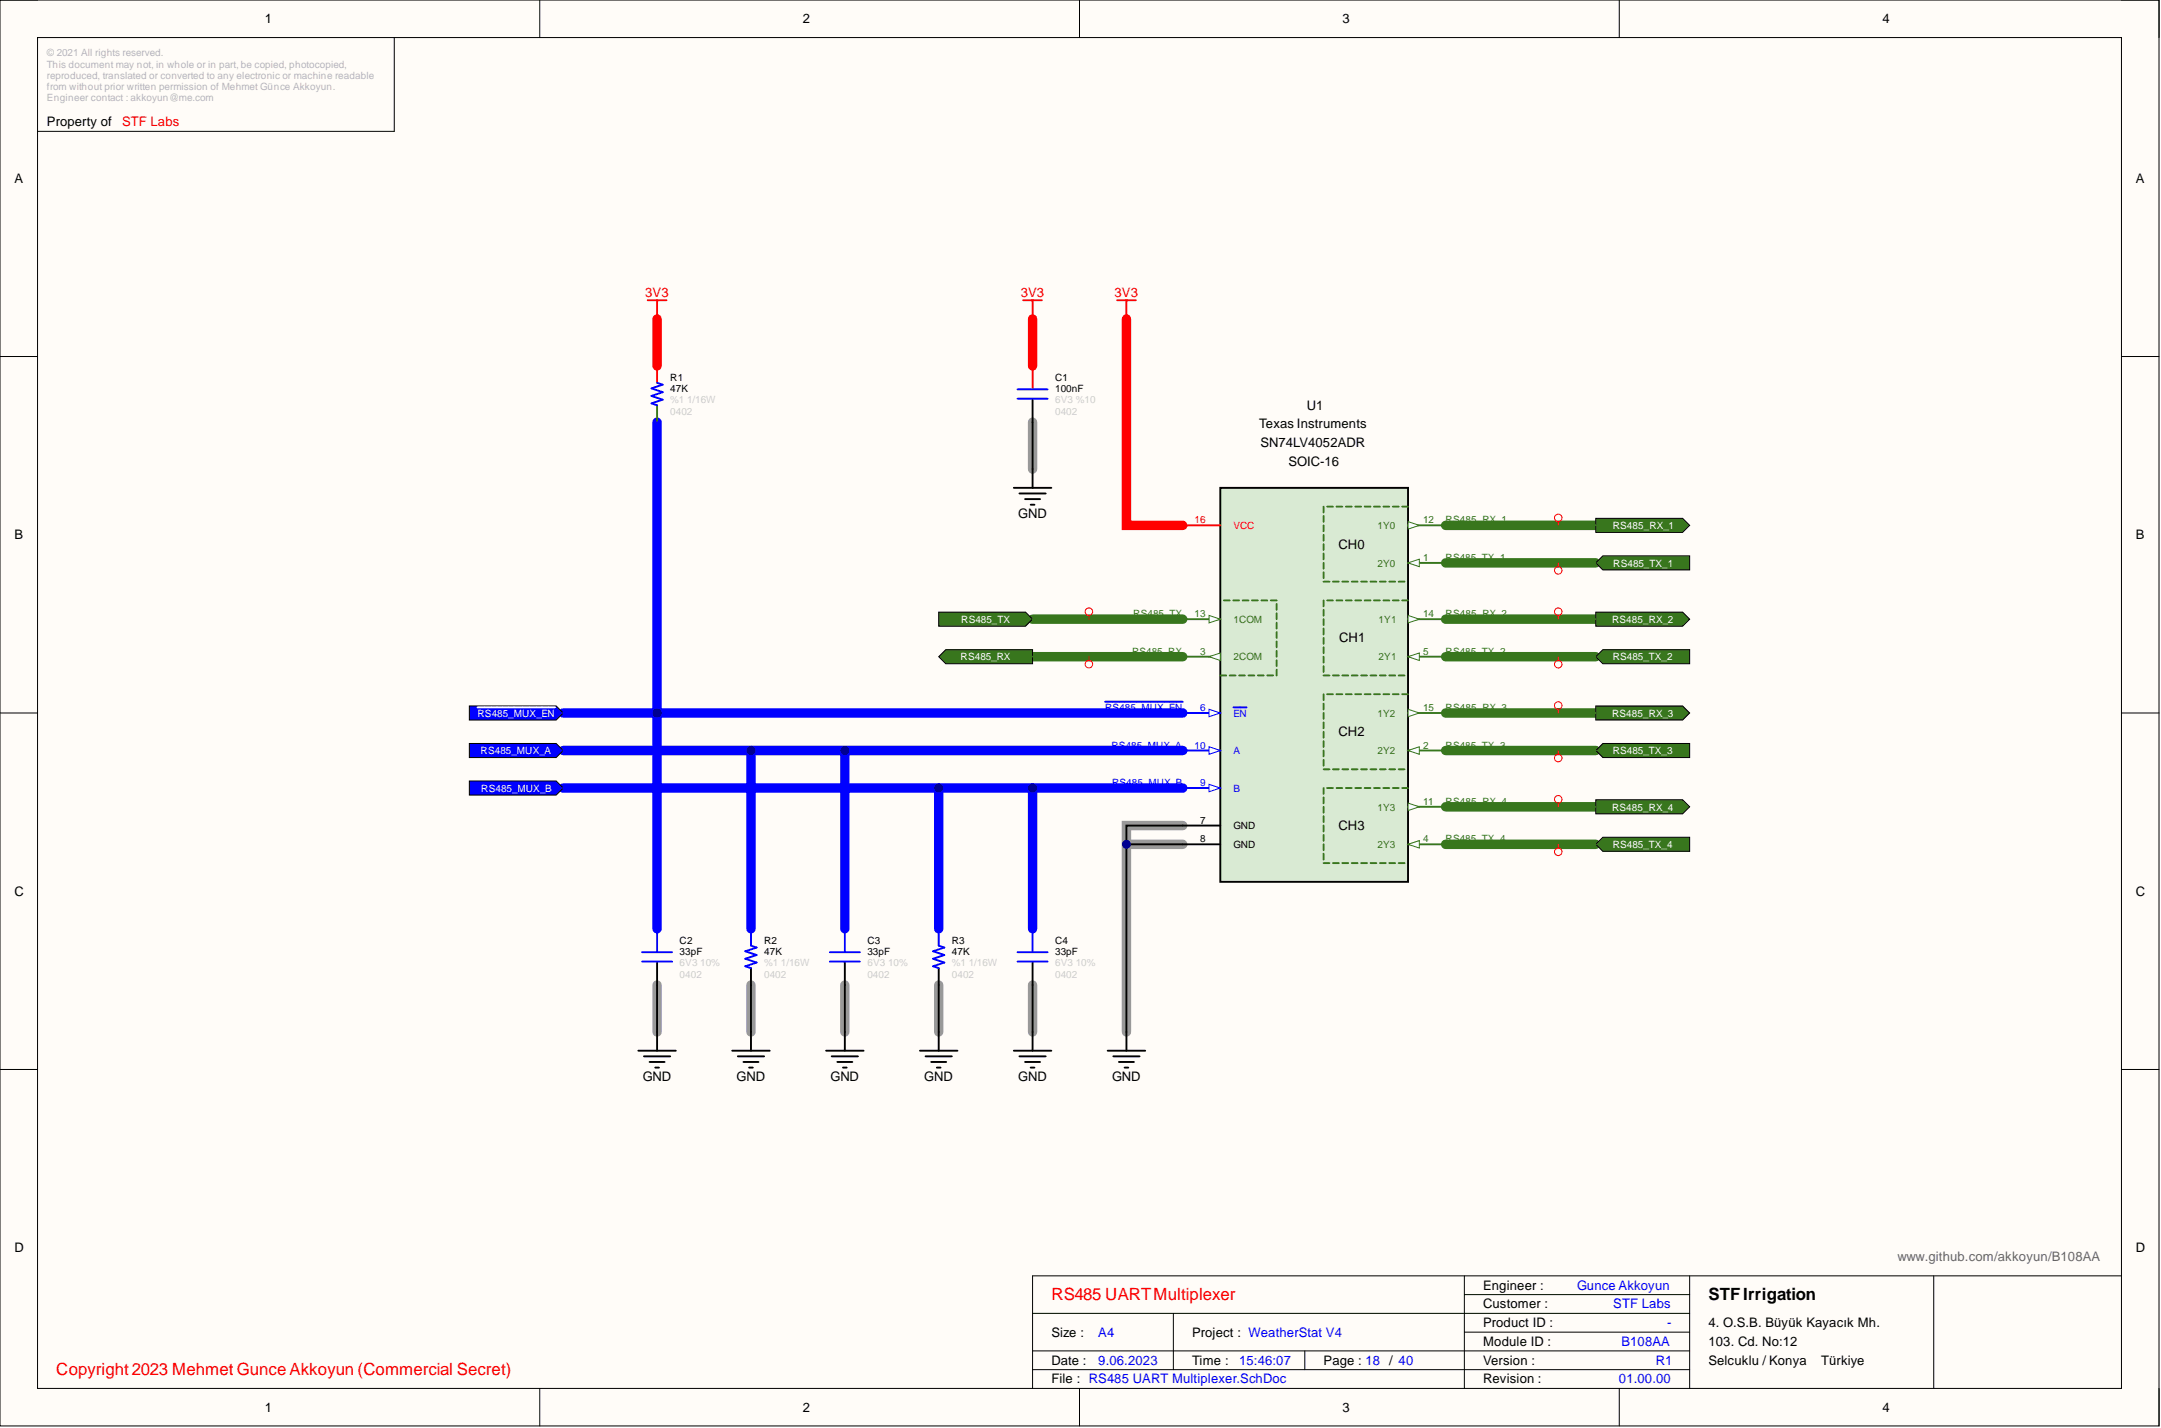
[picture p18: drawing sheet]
<svg xmlns="http://www.w3.org/2000/svg" width="292mm" height="193mm" viewBox="0 0 292 193" stroke-linecap="round" stroke-linejoin="round" font-family="sans-serif">
<defs><g id="words">
<g font-size="2.3" fill="#f00">
<text x="142.1" y="175.7">RS485 UARTMultiplexer</text>
<text x="7.6" y="185.8">Copyright 2023 Mehmet Gunce Akkoyun (Commercial Secret)</text>
</g>
<text font-size="2.3" x="230.9" y="175.7">STFIrrigation</text>
<g font-size="1.8">
<text x="35.8" y="3.1">1</text>
<text x="108.5" y="3.1">2</text>
<text x="181.4" y="3.1">3</text>
<text x="254.4" y="3.1">4</text>
<text x="6.3" y="17.1">Property of</text>
<text x="1.9" y="24.7">A</text>
<text x="288.7" y="24.7">A</text>
<text x="170.2" y="57.9">Texas Instruments</text>
<text x="176.6" y="55.4">U1</text>
<text x="170.4" y="60.4">SN74LV4052ADR</text>
<text x="174.2" y="63">SOIC-16</text>
<text x="137.6" y="70.1">GND</text>
<text x="1.9" y="72.9">B</text>
<text x="180.9" y="74.1">CH0</text>
<text x="288.7" y="72.9">B</text>
<text x="181" y="86.8">CH1</text>
<text x="180.9" y="99.5">CH2</text>
<text x="180.9" y="112.2">CH3</text>
<text x="1.9" y="121">C</text>
<text x="288.7" y="121">C</text>
<text x="86.9" y="146.1">GND</text>
<text x="99.6" y="146.1">GND</text>
<text x="112.2" y="146.1">GND</text>
<text x="124.9" y="146.1">GND</text>
<text x="137.6" y="146.1">GND</text>
<text x="150.3" y="146.1">GND</text>
<text x="1.9" y="169.2">D</text>
<text x="288.7" y="169.2">D</text>
<text x="200.5" y="174.3">Engineer :</text>
<text x="200.5" y="176.8">Customer :</text>
<text x="200.5" y="179.3">Product ID :</text>
<text x="230.9" y="179.3">4. O.S.B. Büyük Kayacık Mh.</text>
<text x="142.1" y="184.4">Date :</text>
<text x="142.1" y="180.6">Size :</text>
<text x="161.1" y="184.4">Time :</text>
<text x="161.1" y="180.6">Project : WeatherStat V4</text>
<text x="178.9" y="184.4">Page : 18 / 40</text>
<text x="200.5" y="181.9">Module ID :</text>
<text x="200.5" y="184.4">Version :</text>
<text x="230.9" y="181.9">103. Cd. No:12</text>
<text x="230.9" y="184.4">Selcuklu / Konya</text>
<text x="246.2" y="184.4">Türkiye</text>
<text x="35.8" y="190.7">1</text>
<text x="108.5" y="190.7">2</text>
<text x="142.1" y="186.9">File : RS485 UART Multiplexer.SchDoc</text>
<text x="181.4" y="190.7">3</text>
<text x="200.5" y="186.9">Revision :</text>
<text x="254.4" y="190.7">4</text>
</g>
<g font-size="1.8" fill="#f00">
<text x="16.5" y="17.1">STF Labs</text>
<text x="87.2" y="40.1">3V3</text>
<text x="138" y="40.1">3V3</text>
<text x="150.7" y="40.1">3V3</text>
</g>
<text font-size="1.8" fill="#666" x="256.5" y="170.5">www.github.com/akkoyun/B108AA</text>
<g font-size="1.8" fill="#00f">
<text x="213.2" y="174.3">Gunce Akkoyun</text>
<text x="218.1" y="176.8">STF Labs</text>
<text x="225.3" y="179.3">-</text>
<text x="148.5" y="184.4">9.06.2023</text>
<text x="148.5" y="180.6">A4</text>
<text x="167.5" y="184.4">15:46:07</text>
<text x="219.2" y="181.9">B108AA</text>
<text x="223.8" y="184.4">R1</text>
<text x="218.8" y="186.9">01.00.00</text>
</g>
<g font-size="1.4" fill="#b7b7b7">
<text x="6.3" y="7.6">© 2021 All rights reserved.</text>
<text x="6.3" y="9.1">This document may not, in whole or in part, be copied, photocopied,</text>
<text x="6.3" y="10.7">reproduced, translated or converted to any electronic or machine readable</text>
<text x="6.3" y="12.2">from without prior written permission of Mehmet Günce Akkoyun.</text>
<text x="6.3" y="13.7">Engineer contact : akkoyun@me.com</text>
</g>
<g font-size="1.4">
<text x="90.6" y="53">47K</text>
<text x="90.6" y="51.5">R1</text>
<text x="142.6" y="53">100nF</text>
<text x="142.6" y="51.5">C1</text>
<text x="162.2" y="111.3">7</text>
<text x="162.2" y="113.8">8</text>
<text x="166.7" y="112.1">GND</text>
<text x="166.7" y="114.6">GND</text>
<text x="91.9" y="129.1">33pF</text>
<text x="91.9" y="127.5">C2</text>
<text x="103.3" y="129.1">47K</text>
<text x="103.3" y="127.5">R2</text>
<text x="117.2" y="129.1">33pF</text>
<text x="117.2" y="127.5">C3</text>
<text x="128.7" y="129.1">47K</text>
<text x="128.7" y="127.5">R3</text>
<text x="142.6" y="129.1">33pF</text>
<text x="142.6" y="127.5">C4</text>
</g>
<g font-size="1.4" fill="#ccc">
<text x="90.6" y="54.5">%1</text>
<text x="90.6" y="56">0402</text>
<text x="92.9" y="54.5">1/16W</text>
<text x="142.6" y="54.5">6V3 %10</text>
<text x="142.6" y="56">0402</text>
<text x="91.9" y="130.6">6V3</text>
<text x="94.7" y="130.6">10%</text>
<text x="103.3" y="130.6">%1</text>
<text x="105.6" y="130.6">1/16W</text>
<text x="117.2" y="130.6">6V3</text>
<text x="120" y="130.6">10%</text>
<text x="128.7" y="130.6">%1</text>
<text x="130.9" y="130.6">1/16W</text>
<text x="142.6" y="130.6">6V3</text>
<text x="145.4" y="130.6">10%</text>
<text x="91.9" y="132.1">0402</text>
<text x="103.3" y="132.1">0402</text>
<text x="117.2" y="132.1">0402</text>
<text x="128.7" y="132.1">0402</text>
<text x="142.6" y="132.1">0402</text>
</g>
<g font-size="1.4" fill="#f00">
<text x="161.5" y="70.7">16</text>
<text x="166.7" y="71.5">VCC</text>
</g>
<g font-size="1.4" fill="#38761d">
<text x="186.2" y="71.5">1Y0</text>
<text x="192.4" y="70.7">12</text>
<text x="195.4" y="70.7">RS485_RX_1</text>
<text x="186.2" y="76.6">2Y0</text>
<text x="192.4" y="75.8">1</text>
<text x="195.4" y="75.8">RS485_TX_1</text>
<text x="153.2" y="83.4">RS485_TX</text>
<text x="161.5" y="83.4">13</text>
<text x="192.4" y="83.4">14</text>
<text x="195.4" y="83.4">RS485_RX_2</text>
<text x="153" y="88.5">RS485_RX</text>
<text x="162.2" y="88.5">3</text>
<text x="166.7" y="84.2">1COM</text>
<text x="166.7" y="89.2">2COM</text>
<text x="186.3" y="84.2">1Y1</text>
<text x="186.3" y="89.2">2Y1</text>
<text x="192.4" y="88.5">5</text>
<text x="195.4" y="88.5">RS485_TX_2</text>
<text x="186.2" y="96.9">1Y2</text>
<text x="186.2" y="101.9">2Y2</text>
<text x="192.4" y="96.1">15</text>
<text x="192.4" y="101.2">2</text>
<text x="195.4" y="101.2">RS485_TX_3</text>
<text x="195.4" y="96.1">RS485_RX_3</text>
<text x="186.2" y="109.5">1Y3</text>
<text x="192.4" y="108.8">11</text>
<text x="192.4" y="113.8">4</text>
<text x="195.4" y="113.8">RS485_TX_4</text>
<text x="195.4" y="108.8">RS485_RX_4</text>
<text x="186.2" y="114.6">2Y3</text>
</g>
<g font-size="1.4" fill="#fff">
<text x="218" y="71.5">RS485_RX_1</text>
<text x="218.1" y="76.6">RS485_TX_1</text>
<text x="129.8" y="89.2">RS485_RX</text>
<text x="129.9" y="84.2">RS485_TX</text>
<text x="217.9" y="84.2">RS485_RX_2</text>
<text x="218" y="89.2">RS485_TX_2</text>
<text x="64.5" y="96.9">RS485_MUX_EN</text>
<text x="65" y="101.9">RS485_MUX_A</text>
<text x="217.9" y="96.9">RS485_RX_3</text>
<text x="218" y="101.9">RS485_TX_3</text>
<text x="65" y="107">RS485_MUX_B</text>
<text x="217.9" y="109.5">RS485_RX_4</text>
<text x="218" y="114.6">RS485_TX_4</text>
</g>
<g font-size="1.4" fill="#00f">
<text x="149.4" y="96.1">RS485_MUX_EN</text>
<text x="150.2" y="101.2">RS485_MUX_A</text>
<text x="161.5" y="101.2">10</text>
<text x="162.2" y="96.1">6</text>
<text x="166.7" y="96.9">EN</text>
<text x="166.7" y="101.9">A</text>
<text x="150.3" y="106.2">RS485_MUX_B</text>
<text x="162.2" y="106.2">9</text>
<text x="166.7" y="107">B</text>
</g>
</g></defs>
<path d="M0 0h291.8v192.7h-291.8z" fill-rule="evenodd" fill="#fffcf8"/>
<path d="M0 0h291.8v192.7h-291.8z" fill="none" stroke="#000" stroke-width=".14"/>
<path d="M5.1 5.1h281.7v182.5h-281.7z" fill-rule="evenodd" fill="#fffcf8"/>
<g fill="none" stroke="#000" stroke-width=".14">
<path d="M0 0h5.1M5.1 5.1h281.7v182.5h-281.7zM53.3 5.1v12.7h-48.2M73 0v5.1M145.9 0v5.1M218.9 0v5.1M286.8 0h5v5.1M0 48.2h5.1M286.8 48.2h5M0 96.3h5.1M286.8 96.3h5M0 144.5h5.1"/>
<path d="M286.8 144.5h5M139.6 177.5h88.8M158.6 177.5v7.6M197.9 174.9h30.5M197.9 172.4v15.2M228.4 172.4v15.2M261.4 172.4v15.2M286.8 172.4h-147.2v15.2M73 187.6v5.1M139.6 182.6h88.8M139.6 185.1h88.8M145.9 187.6v5.1"/>
<path d="M176.4 182.6v2.5M197.9 180h30.5M218.9 187.6v5.1M291.8 187.6v5.1"/>
</g>
<path d="M195.4 76.1h20.3M195.4 71h20.3M139.6 88.7h20.3M139.6 83.7h20.3M195.4 88.7h20.3M195.4 83.7h20.3M195.4 96.3h20.3M195.4 101.4h20.3M195.4 114.1h20.3M195.4 109h20.3" fill="none" stroke="#38761d" stroke-width="1.3"/>
<path d="M139.6 57.1v6.3M152.3 114.1h7.6M159.9 111.6h-7.6v27.8M88.8 133.1v6.3M101.5 133.1v6.3M114.2 133.1v6.3M126.9 133.1v6.3M139.6 133.1v6.3" fill="none" stroke="#999" stroke-width="1.3"/>
<path d="M88.8 43.1v6.3M139.6 43.1v6.3M152.3 43.1v27.9h7.6" fill="none" stroke="#f00" stroke-width="1.3"/>
<path d="M88.8 57.1v68.4M76.1 96.3h83.8M76.1 101.4h83.8M76.1 106.5h83.8M101.5 101.4v24.1M114.2 101.4v24.1M126.9 106.5v19M139.6 106.5v19" fill="none" stroke="#00f" stroke-width="1.3"/>
<path d="M164.9 65.9h25.4v53.3h-25.4z" fill-rule="evenodd" fill="#d9ead3"/>
<path d="M164.9 65.9h25.4v53.3h-25.4z" fill="none" stroke="#000" stroke-width=".25"/>
<path d="M190.3 71h5.1" fill="none" stroke="#38761d" stroke-width=".25"/>
<path d="M190.3 70.5l1.5 .5-1.5 .5z" fill="#f8fcff"/>
<path d="M190.3 70.5l1.5 .5-1.5 .5z" fill="none" stroke="#38761d" stroke-width=".14"/>
<path d="M190.3 76.1h5.1" fill="none" stroke="#38761d" stroke-width=".25"/>
<path d="M190.3 76.1l1.5-.5v1z" fill="#f8fcff"/>
<path d="M190.3 76.1l1.5-.5v1z" fill="none" stroke="#38761d" stroke-width=".14"/>
<path d="M159.9 111.6h5" fill="none" stroke="#000" stroke-width=".25"/>
<path d="M159.9 71h5" fill="none" stroke="#f00" stroke-width=".25"/>
<path d="M159.9 83.7h5" fill="none" stroke="#38761d" stroke-width=".25"/>
<path d="M163.4 83.2l1.5 .5-1.5 .5z" fill="#f8fcff"/>
<path d="M163.4 83.2l1.5 .5-1.5 .5z" fill="none" stroke="#38761d" stroke-width=".14"/>
<path d="M159.9 88.7h5" fill="none" stroke="#38761d" stroke-width=".25"/>
<path d="M163.4 88.7l1.5-.5v1z" fill="#f8fcff"/>
<path d="M163.4 88.7l1.5-.5v1z" fill="none" stroke="#38761d" stroke-width=".14"/>
<path d="M190.3 83.7h5.1" fill="none" stroke="#38761d" stroke-width=".25"/>
<path d="M190.3 83.2l1.5 .5-1.5 .5z" fill="#f8fcff"/>
<path d="M190.3 83.2l1.5 .5-1.5 .5z" fill="none" stroke="#38761d" stroke-width=".14"/>
<path d="M190.3 88.7h5.1" fill="none" stroke="#38761d" stroke-width=".25"/>
<path d="M190.3 88.7l1.5-.5v1z" fill="#f8fcff"/>
<path d="M190.3 88.7l1.5-.5v1z" fill="none" stroke="#38761d" stroke-width=".14"/>
<path d="M190.3 96.3h5.1" fill="none" stroke="#38761d" stroke-width=".25"/>
<path d="M190.3 95.8l1.5 .5-1.5 .6z" fill="#f8fcff"/>
<path d="M190.3 95.8l1.5 .5-1.5 .6z" fill="none" stroke="#38761d" stroke-width=".14"/>
<path d="M190.3 101.4h5.1" fill="none" stroke="#38761d" stroke-width=".25"/>
<path d="M190.3 101.4l1.5-.5v1z" fill="#f8fcff"/>
<path d="M190.3 101.4l1.5-.5v1z" fill="none" stroke="#38761d" stroke-width=".14"/>
<path d="M190.3 109h5.1" fill="none" stroke="#38761d" stroke-width=".25"/>
<path d="M190.3 108.5l1.5 .5-1.5 .5z" fill="#f8fcff"/>
<path d="M190.3 108.5l1.5 .5-1.5 .5z" fill="none" stroke="#38761d" stroke-width=".14"/>
<path d="M190.3 114.1h5.1" fill="none" stroke="#38761d" stroke-width=".25"/>
<path d="M190.3 114.1l1.5-.5v1z" fill="#f8fcff"/>
<path d="M190.3 114.1l1.5-.5v1z" fill="none" stroke="#38761d" stroke-width=".14"/>
<path d="M159.9 96.3h5" fill="none" stroke="#00f" stroke-width=".25"/>
<path d="M163.4 95.8l1.5 .5-1.5 .6z" fill="#f8fcff"/>
<path d="M163.4 95.8l1.5 .5-1.5 .6z" fill="none" stroke="#00f" stroke-width=".14"/>
<path d="M166.7 95.6h1.8M159.9 101.4h5" fill="none" stroke="#00f" stroke-width=".25"/>
<path d="M163.4 100.9l1.5 .5-1.5 .5z" fill="#f8fcff"/>
<path d="M163.4 100.9l1.5 .5-1.5 .5z" fill="none" stroke="#00f" stroke-width=".14"/>
<path d="M159.9 106.5h5" fill="none" stroke="#00f" stroke-width=".25"/>
<path d="M163.4 106l1.5 .5-1.5 .5z" fill="#f8fcff"/>
<path d="M163.4 106l1.5 .5-1.5 .5z" fill="none" stroke="#00f" stroke-width=".14"/>
<path d="M159.9 114.1h5" fill="none" stroke="#000" stroke-width=".25"/>
<g fill="none" stroke="#38761d" stroke-width=".25">
<path d="M178.9 68.5v.8M178.9 69.7v.8M178.9 71v.8M178.9 72.3v.8M178.9 73.5v.8M178.9 74.8v.8M178.9 76.1v.8M178.9 77.3v.8M178.9 78.6h.8M179.4 68.5h.8M180.2 78.6h.8M180.6 68.5h.8"/>
<path d="M181.4 78.6h.8M181.9 68.5h.8M182.7 78.6h.8M183.2 68.5h.8M184 78.6h.8M184.5 68.5h.7M185.2 78.6h.8M185.7 68.5h.8M186.5 78.6h.8M187 68.5h.8M187.8 78.6h.8M188.3 68.5h.8"/>
<path d="M189.1 78.6h.7M189.5 68.5h.8M164.9 91.3h.8M165.4 81.1h.8M166.2 91.3h.8M166.7 81.1h.8M167.5 91.3h.8M168 81.1h.8M168.8 91.3h.7M169.2 81.1h.8M170 91.3h.8M170.5 81.1h.8"/>
<path d="M171.3 91.3h.8M171.8 81.1h.8M172.6 81.6v.8M172.6 82.9v.8M172.6 84.1v.8M172.6 85.4v.8M172.6 86.7v.8M172.6 88v.7M172.6 89.2v.8M172.6 90.5v.8M178.9 81.1v.8M178.9 82.4v.8"/>
<path d="M178.9 83.7v.8M178.9 84.9v.8M178.9 86.2v.8M178.9 87.5v.8M178.9 88.7v.8M178.9 90v.8M178.9 93.8v.8M178.9 95.1v.8M178.9 96.3v.8M178.9 97.6v.8M178.9 98.9v.8M178.9 91.3h.8"/>
<path d="M179.4 81.1h.8M179.4 93.8h.8M180.2 91.3h.8M180.6 81.1h.8M180.6 93.8h.8M181.4 91.3h.8M181.9 81.1h.8M181.9 93.8h.8M182.7 91.3h.8M183.2 81.1h.8M183.2 93.8h.8M184 91.3h.8"/>
<path d="M184.5 81.1h.7M184.5 93.8h.7M185.2 91.3h.8M185.7 81.1h.8M185.7 93.8h.8M186.5 91.3h.8M187 81.1h.8M187 93.8h.8M187.8 91.3h.8M188.3 81.1h.8M188.3 93.8h.8M189.1 91.3h.7"/>
<path d="M189.5 81.1h.8M189.5 93.8h.8M178.9 100.2v.7M178.9 101.4v.8M178.9 102.7v.8M178.9 106.5v.8M178.9 107.8v.8M178.9 109v.8M178.9 110.3v.8M178.9 111.6v.8M178.9 112.8v.8M178.9 114.1v.8"/>
<path d="M178.9 115.4v.8M178.9 104h.8M178.9 116.6h.8M179.4 106.5h.8M180.2 104h.8M180.2 116.6h.8M180.6 106.5h.8M181.4 104h.8M181.4 116.6h.8M181.9 106.5h.8M182.7 104h.8M182.7 116.6h.8"/>
<path d="M183.2 106.5h.8M184 104h.8M184 116.6h.8M184.5 106.5h.7M185.2 104h.8M185.2 116.6h.8M185.7 106.5h.8M186.5 104h.8M186.5 116.6h.8M187 106.5h.8M187.8 104h.8M187.8 116.6h.8"/>
<path d="M188.3 106.5h.8M189.1 104h.7M189.1 116.6h.7M189.5 106.5h.8"/>
</g>
<path d="M215.7 76.1l1-1h11.7v1.9h-11.7z" fill-rule="evenodd" fill="#38761d"/>
<path d="M215.7 76.1l1-1h11.7v1.9h-11.7z" fill="none" stroke="#000" stroke-width=".14"/>
<path d="M215.7 70h11.7l1 1-1 .9h-11.7z" fill-rule="evenodd" fill="#38761d"/>
<path d="M215.7 70h11.7l1 1-1 .9h-11.7z" fill="none" stroke="#000" stroke-width=".14"/>
<path d="M215.7 88.7l1-.9h11.7v1.9h-11.7z" fill-rule="evenodd" fill="#38761d"/>
<path d="M215.7 88.7l1-.9h11.7v1.9h-11.7z" fill="none" stroke="#000" stroke-width=".14"/>
<path d="M215.7 82.7h11.7l1 1-1 .9h-11.7z" fill-rule="evenodd" fill="#38761d"/>
<path d="M215.7 82.7h11.7l1 1-1 .9h-11.7z" fill="none" stroke="#000" stroke-width=".14"/>
<path d="M215.7 101.4l1-.9h11.7v1.9h-11.7z" fill-rule="evenodd" fill="#38761d"/>
<path d="M215.7 101.4l1-.9h11.7v1.9h-11.7z" fill="none" stroke="#000" stroke-width=".14"/>
<path d="M215.7 95.4h11.7l1 .9-1 1h-11.7z" fill-rule="evenodd" fill="#38761d"/>
<path d="M215.7 95.4h11.7l1 .9-1 1h-11.7z" fill="none" stroke="#000" stroke-width=".14"/>
<path d="M215.7 114.1l1-1h11.7v1.9h-11.7z" fill-rule="evenodd" fill="#38761d"/>
<path d="M215.7 114.1l1-1h11.7v1.9h-11.7z" fill="none" stroke="#000" stroke-width=".14"/>
<path d="M215.7 108.1h11.7l1 .9-1 1h-11.7z" fill-rule="evenodd" fill="#38761d"/>
<path d="M215.7 108.1h11.7l1 .9-1 1h-11.7z" fill="none" stroke="#000" stroke-width=".14"/>
<g fill="none" stroke="#000" stroke-width=".25">
<path d="M139.6 54v3.1M137 65.9h5.1M137.8 66.7h3.5M138.6 67.4h2M139.3 68.2h.5M139.6 63.4v2.5M88.8 130.1v3M88.8 139.4v2.6M101.5 130.8v2.3M101.5 139.4v2.6M114.2 130.1v3M114.2 139.4v2.6"/>
<path d="M126.9 130.8v2.3M126.9 139.4v2.6M139.6 130.1v3M139.6 139.4v2.6M152.3 139.4v2.6M86.3 142h5.1M87 142.7h3.6M87.8 143.5h2M88.6 144.3h.5M99 142h5M99.7 142.7h3.6M100.5 143.5h2"/>
<path d="M101.3 144.3h.5M111.7 142h5M112.4 142.7h3.6M113.2 143.5h2M113.9 144.3h.5M124.3 142h5.1M125.1 142.7h3.6M125.9 143.5h2M126.6 144.3h.5M137 142h5.1M137.8 142.7h3.5M138.6 143.5h2"/>
<path d="M139.3 144.3h.5M149.7 142h5.1M150.5 142.7h3.5M151.2 143.5h2.1M152 144.3h.5"/>
</g>
<path d="M87.5 40.6h2.6M88.8 40.6v2.5M88.8 49.4v2.3M138.3 40.6h2.5M139.6 40.6v2.5M139.6 49.4v3.1M151 40.6h2.5M152.3 40.6v2.5" fill="none" stroke="#f00" stroke-width=".25"/>
<g fill="none" stroke="#00f" stroke-width=".25">
<path d="M88.8 51.7l.8 .3-1.5 .5 1.5 .5-1.5 .5 1.5 .5-1.5 .5 .7 .3M137.5 52.6h4.1M137.5 53.9h4.1M86.8 128.7h4M86.8 129.9h4M88.8 125.5v3M101.5 125.5v2.3l.8 .2-1.6 .5 1.6 .6-1.6 .5 1.6 .5-1.6 .5 .8 .2M112.2 128.7h4M112.2 129.9h4M114.2 125.5v3M126.9 125.5v2.3l.7 .2-1.5 .5 1.5 .6-1.5 .5 1.5 .5-1.5 .5 .8 .2M137.5 128.7h4.1"/>
<path d="M137.5 129.9h4.1M139.6 125.5v3"/>
</g>
<path d="M88.8 54.8v2.3" fill="none" stroke="#38761d" stroke-width=".25"/>
<path d="M126.9 82.7h11.7l1 1-1 .9h-11.7z" fill-rule="evenodd" fill="#38761d"/>
<path d="M126.9 82.7h11.7l1 1-1 .9h-11.7z" fill="none" stroke="#000" stroke-width=".14"/>
<path d="M126.9 88.7l.9-.9h11.8v1.9h-11.8z" fill-rule="evenodd" fill="#38761d"/>
<path d="M126.9 88.7l.9-.9h11.8v1.9h-11.8z" fill="none" stroke="#000" stroke-width=".14"/>
<path d="M63.4 100.5h11.8l.9 .9-.9 1h-11.8z" fill-rule="evenodd" fill="#00f"/>
<path d="M63.4 100.5h11.8l.9 .9-.9 1h-11.8z" fill="none" stroke="#000" stroke-width=".14"/>
<path d="M63.4 105.5h11.8l.9 1-.9 .9h-11.8z" fill-rule="evenodd" fill="#00f"/>
<path d="M63.4 105.5h11.8l.9 1-.9 .9h-11.8z" fill="none" stroke="#000" stroke-width=".14"/>
<path d="M63.4 95.4h11.8l.9 .9-.9 1h-11.8z" fill-rule="evenodd" fill="#00f"/>
<path d="M63.4 95.4h11.8l.9 .9-.9 1h-11.8z" fill="none" stroke="#000" stroke-width=".14"/>
<path d="M64.5 95.6h10.5" fill="none" stroke="#fff" stroke-width=".25"/>
<path d="M149.4 94.8h10.5" fill="none" stroke="#00f" stroke-width=".25"/>
<path d="M195.4 76.1h20.3M195.4 71h20.3M195.4 88.7h20.3M195.4 83.7h20.3M195.4 96.3h20.3M195.4 101.4h20.3M195.4 114.1h20.3M195.4 109h20.3" fill="none" stroke="#38761d" stroke-width=".25"/>
<path d="M139.6 57.1v6.3M159.9 111.6h-7.6v27.8" fill="none" stroke="#000" stroke-width=".25"/>
<path d="M139.6 43.1v6.3M152.3 43.1v27.9h7.6" fill="none" stroke="#f00" stroke-width=".25"/>
<circle cx="152.3" cy="114.1" r=".51" fill="#000080"/>
<circle cx="152.3" cy="114.1" r=".51" fill="none" stroke="#000080" stroke-width=".14"/>
<path d="M152.3 114.1h7.6" fill="none" stroke="#000" stroke-width=".25"/>
<circle cx="152.3" cy="114.1" r=".51" fill="#000080"/>
<circle cx="152.3" cy="114.1" r=".51" fill="none" stroke="#000080" stroke-width=".14"/>
<path d="M139.6 88.7h20.3M139.6 83.7h20.3" fill="none" stroke="#38761d" stroke-width=".25"/>
<path d="M76.1 96.3h83.8" fill="none" stroke="#00f" stroke-width=".25"/>
<circle cx="88.8" cy="96.3" r=".51" fill="#000080"/>
<circle cx="88.8" cy="96.3" r=".51" fill="none" stroke="#000080" stroke-width=".14"/>
<path d="M76.1 101.4h83.8" fill="none" stroke="#00f" stroke-width=".25"/>
<circle cx="114.2" cy="101.4" r=".51" fill="#000080"/>
<circle cx="114.2" cy="101.4" r=".51" fill="none" stroke="#000080" stroke-width=".14"/>
<circle cx="101.5" cy="101.4" r=".51" fill="#000080"/>
<circle cx="101.5" cy="101.4" r=".51" fill="none" stroke="#000080" stroke-width=".14"/>
<path d="M76.1 106.5h83.8" fill="none" stroke="#00f" stroke-width=".25"/>
<circle cx="139.6" cy="106.5" r=".51" fill="#000080"/>
<circle cx="139.6" cy="106.5" r=".51" fill="none" stroke="#000080" stroke-width=".14"/>
<circle cx="126.9" cy="106.5" r=".51" fill="#000080"/>
<circle cx="126.9" cy="106.5" r=".51" fill="none" stroke="#000080" stroke-width=".14"/>
<path d="M126.9 133.1v6.3M139.6 133.1v6.3" fill="none" stroke="#000" stroke-width=".25"/>
<path d="M126.9 106.5v19" fill="none" stroke="#00f" stroke-width=".25"/>
<circle cx="126.9" cy="106.5" r=".51" fill="#000080"/>
<circle cx="126.9" cy="106.5" r=".51" fill="none" stroke="#000080" stroke-width=".14"/>
<path d="M139.6 106.5v19" fill="none" stroke="#00f" stroke-width=".25"/>
<circle cx="139.6" cy="106.5" r=".51" fill="#000080"/>
<circle cx="139.6" cy="106.5" r=".51" fill="none" stroke="#000080" stroke-width=".14"/>
<path d="M101.5 133.1v6.3M114.2 133.1v6.3" fill="none" stroke="#000" stroke-width=".25"/>
<path d="M101.5 101.4v24.1" fill="none" stroke="#00f" stroke-width=".25"/>
<circle cx="101.5" cy="101.4" r=".51" fill="#000080"/>
<circle cx="101.5" cy="101.4" r=".51" fill="none" stroke="#000080" stroke-width=".14"/>
<path d="M114.2 101.4v24.1" fill="none" stroke="#00f" stroke-width=".25"/>
<circle cx="114.2" cy="101.4" r=".51" fill="#000080"/>
<circle cx="114.2" cy="101.4" r=".51" fill="none" stroke="#000080" stroke-width=".14"/>
<path d="M88.8 43.1v6.3" fill="none" stroke="#f00" stroke-width=".25"/>
<path d="M88.8 57.1v39.2" fill="none" stroke="#00f" stroke-width=".25"/>
<circle cx="88.8" cy="96.3" r=".51" fill="#000080"/>
<circle cx="88.8" cy="96.3" r=".51" fill="none" stroke="#000080" stroke-width=".14"/>
<path d="M88.8 133.1v6.3" fill="none" stroke="#000" stroke-width=".25"/>
<path d="M88.8 96.3v29.2" fill="none" stroke="#00f" stroke-width=".25"/>
<circle cx="88.8" cy="96.3" r=".51" fill="#000080"/>
<circle cx="88.8" cy="96.3" r=".51" fill="none" stroke="#000080" stroke-width=".14"/>
<g fill="none" stroke="#f00" stroke-width=".14">
<path d="M210.6 70.5v.5M210.6 76.1v.5M147.2 83.2v.5M147.2 88.7v.5M210.6 83.2v.5M210.6 88.7v.5M210.6 95.8v.5M210.6 101.4v.5M210.6 108.5v.5M210.6 114.1v.5"/>
<circle cx="210.6" cy="70" r=".51"/>
<circle cx="210.6" cy="77.1" r=".51"/>
<circle cx="147.2" cy="89.8" r=".51"/>
<circle cx="147.2" cy="82.7" r=".51"/>
<circle cx="210.6" cy="82.7" r=".51"/>
<circle cx="210.6" cy="89.8" r=".51"/>
<circle cx="210.6" cy="95.3" r=".51"/>
<circle cx="210.6" cy="102.4" r=".51"/>
<circle cx="210.6" cy="108" r=".51"/>
<circle cx="210.6" cy="115.1" r=".51"/>
</g>
<use href="#words"/>
</svg>
